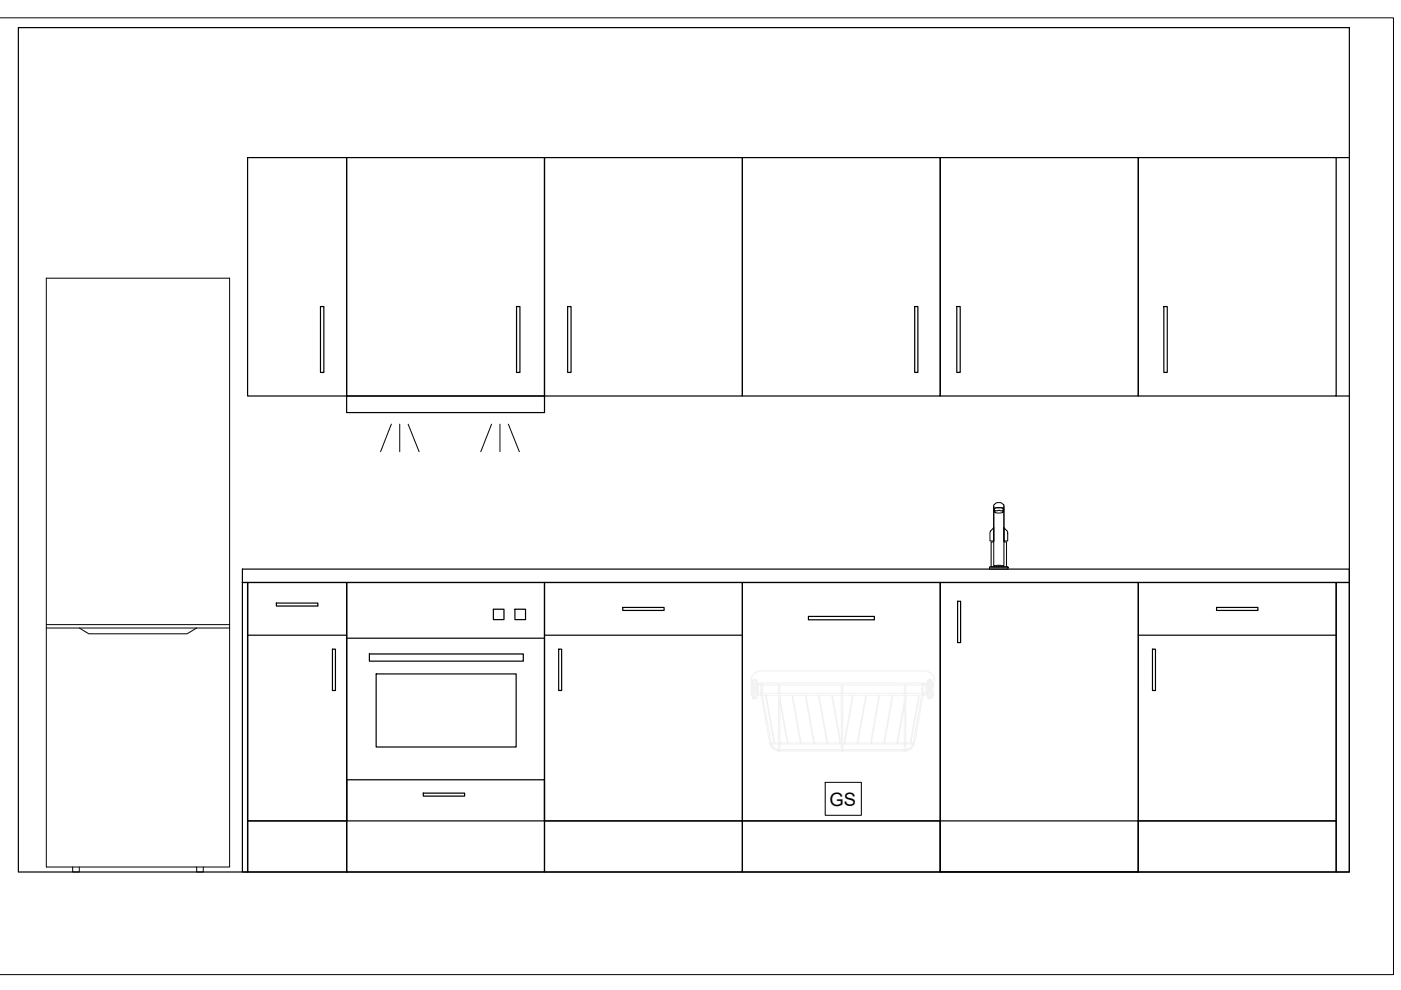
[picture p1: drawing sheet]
<svg xmlns="http://www.w3.org/2000/svg" width="297mm" height="210mm" viewBox="0 0 297 210" stroke-linecap="round" stroke-linejoin="round" font-family="sans-serif">
<defs><g id="words">
<text font-size="3.9" x="175.9" y="170.9">GS</text>
</g></defs>
<!-- layer: BASE -->
<path d="M210.1 112.5l.6-.6v2.8h-.8v-1.8zM210.7 107.3v12.6l.3 .1 .4-.1h.8l.4 .1 .3-.1v-12.6M210.7 108l.1 .2a.67 .67 0 0 0 1 .6 .62 .62 0 0 0 .9-.6l.2-.2v6.9h.5v5.3h-3.3v-5.3h.6zM210.7 107a1.32 1.32 0 0 1 2.2 .2v.6a2.86 2.86 0 0 0-2.2 0zM210.9 107.8l1.3-.1a.38 .38 0 0 1 .4 .1 .38 .38 0 0 1 0 .4v.2l-.6-.2-1.1 .2zM212.7 107.9v.3M212.9 111.9l.8 1v1.8h-.8zM209.8 120.2h3.9v.5h-3.9zM209.9 120.2h3.8" fill="none" stroke="#000" stroke-width=".21"/>
<g fill="none" stroke="#000" stroke-width=".25">
<path d="M3.9 5.9h282.2v179h-282.2zM51.4 120.7h234.7v2.8h-234.7zM51.4 123.5h1.1v61.4h-1.1zM73.5 123.5h41.9v61.4h-41.9zM73.5 135.3h41.9M78.3 138.7h32.7v1.5h-32.7zM104.6 129.2h2.2v2.2h-2.2zM109.2 129.2h2.2v2.2h-2.2zM199.3 123.5h42v61.4h-42zM203 127.5h.7v8.7h-.7zM79.8 142.9h29.6v15.5h-29.6zM73.5 165.3h41.9v8.7h-41.9z"/>
<path d="M89.7 168.2h8.8v.6h-8.8zM199.3 174h42v10.9h-42z"/>
</g>
<!-- layer: 300 BOTTOM -->
<path d="M52.5 123.5h21v50.5h-21zM52.5 134.7h21M52.5 123.5v61.4M58.6 127.9h8.8v.6h-8.8zM70.5 137.6h.6v8.8h-.6zM73.5 123.5v61.4M52.5 174h21v10.9h-21z" fill="none" stroke="#000" stroke-width=".25"/>
<!-- layer: DISHWASHER -->
<g fill="none" stroke="#f0f0f0" stroke-width=".21">
<path d="M159.3 144.9h.1M159.3 147.3h.1M159.3 144.9l.2 .2M159.4 145h.1M159.5 145h.1M159.5 147.1h.1M159.5 144.9h.1M159.5 145.2h.1M159.5 147.3h.1M159.5 144.5h.1M159.5 145.6h.1M159.5 146.7h.1"/>
<path d="M159.5 147.8h.1M159.5 145.6l.2 .3M159.5 147.1l-.2 .2M159.5 147.8l.4 .3M159.5 147.8v-1.5h.4v1.8M159.6 147.1h.1M159.6 144.9h.1M159.6 145.2h.1M159.6 147.3h.1M159.6 144.5h.1M159.6 145.6h.1M159.6 146.7h.1"/>
<path d="M159.6 147.8h.1M159.7 146.4h.1M159.7 148.1h.1M159.7 144.2h.1M159.7 144.2l-.2 .2M159.7 145.9h.1M159.7 144.2l.5-.1 .2 .3v1.5h-.9v-1.5M159.9 148.1h.2M159.9 144.1v1.8M160.1 146.3h.1M160.1 144.1v1.8M160.1 146.3v1.8"/>
<path d="M160.1 146.3h.3v1.5l-.3 .3M160.2 144.2h.1M160.3 144.2h.1M160.3 145.9h.1M160.4 144.9h36.2M160.4 145.2h.9M160.4 145.6h.1M160.4 144.5h.1M160.4 147.1h.9M160.4 147.3l1 .1M160.4 146.5l-.2-.2h-.5l-.2 .3M160.4 146.5v.1"/>
<path d="M160.4 144.3h.1M160.4 145.7v.1M160.4 146.5h.1M160.4 147.9h.1M160.4 147.8h.1M160.4 146.7h.1M160.4 145.2h.1M160.4 144.9h.1M160.4 147.1h.1M160.4 147.3h.1M160.4 146.9l.3 .1M160.4 145.3h.4v1.6"/>
<path d="M160.4 145.7l-.2 .2M160.5 147h.1M160.8 146.9l-.1 .1M161.3 144.9h.1M161.3 147h.1M161.3 145.2h.1M161.3 147.1v.2M161.3 145.2v1.9M161.3 147.3v.1M161.4 147.4h.1M161.4 144.8v.4M161.4 147.4h34.3"/>
<path d="M161.4 145.2h.1M161.4 147.4l1.8 10.3a2.17 2.17 0 0 0 2 1.5h26.7M161.4 145.2l.1 .1M161.5 147h.1M161.5 145.3h.1M161.5 145.3h3.6M161.6 147h.1M161.6 145.3h.1M161.6 145.3v1.7M161.7 147.4l1.8 10.1M162.3 147.4l1.8 10.1h-.6M162.4 147.4l1.9 10.1"/>
<path d="M163.5 157.5v.2M163.5 157.7a1.66 1.66 0 0 0 1.6 1.2M163.5 157.7h1.6M164.3 157.5h.1M164.3 157.5h.8M165.1 158.9h.1M165.1 157.5h.1M165.1 157.7h.1M165.1 147.4v11.8l.3-.1v-11.7M165.1 145.3v1.7M165.1 147h-3.8M165.2 159.2h.1"/>
<path d="M165.3 147h13.2M165.3 145.3h13.2M165.4 158.9h.1M165.4 157.5h.1M165.4 157.7h.1M165.4 145.3v1.7M165.4 157.5h1.5M165.4 158.9h13M165.4 157.7h13M165.4 148l1.6 9.5M165.4 148.8l1.5 8.7M166.9 157.5h.1"/>
<path d="M167 157.5h.1M167 157.5h2.7M167.9 147.4l1.8 10.1M168.1 147.4l1.7 10.1h2.7M169.7 157.5h.1M170.7 147.4l1.8 10.1M170.9 147.4l1.8 10.1M172.5 157.5h.1M172.7 157.5h.1M172.7 157.5h2.6M173.5 147.4l1.8 10.1M173.7 147.4l1.8 10.1"/>
<path d="M175.3 157.5h.1M175.5 157.5h.1M175.5 157.5h2.6M176.3 147.4l1.8 10.1M176.5 147.4l1.8 10.1M178.1 157.5h.1M178.3 157.5h.1M178.4 147.4v11.8h.2M178.4 145.3v1.7M178.4 159.1h.1M178.4 159h.1M178.6 159.2h.1"/>
<path d="M178.6 147h13.2M178.6 145.3h13.2M178.7 159h.1M178.7 158.9h.1M178.7 157.7h.1M178.7 157.5h.1M178.7 145.3v1.7M178.7 147.4l-.1 11.8M178.7 157.5h.2M178.7 158.9h13.1M178.7 157.7h13.1M178.9 157.5h.1"/>
<path d="M179.1 157.5h2.6M180.8 147.4l-1.9 10.1M180.9 147.4l-1.8 10.1M181.7 157.5h.1M181.9 157.5h.1M181.9 157.5h2.7M183.6 147.4l-1.9 10.1M183.7 147.4l-1.8 10.1M184.6 157.5h.1M184.7 157.5h.1M184.7 157.5h2.7M186.4 147.4l-1.8 10.1"/>
<path d="M186.5 147.4l-1.8 10.1M187.4 157.5h.1M187.5 157.5h.1M189.2 147.4l-1.8 10.1M189.3 147.4l-1.8 10.1h2.7M190.2 157.5h.1M190.3 157.5h.1M190.3 157.5h1.5M191.7 159.1l.2 .1M191.7 145.3v1.7M191.7 147.4v11.7M191.8 159l-.1 .1"/>
<path d="M191.8 148.7l-1.6 8.8M191.8 149.5l-1.5 8M191.9 159.2h.1M192 147h3.7M192 158.9h.1M192 157.5h.1M192 157.7h.1M192 145.3v1.7M192 147.4l-.1 11.8M192 157.5h1M192 157.7h1.5M192.1 147.4l-.1 .6"/>
<path d="M193 157.5h.1M193.1 157.5h.1M193.1 157.5h.5M193.5 157.7a1.66 1.66 0 0 1-1.5 1.2M193.6 157.5l-.1 .2M194.8 147.4l-1.8 10.1M194.9 147.4l-1.8 10.1M195.4 147.4l-1.8 10.1M195.5 145.3v1.7M195.6 147h.1M195.6 145.3h.1M195.7 145.2h.1"/>
<path d="M195.7 147.4h.1M195.7 144.8l.1 .2-.2 .3h-3.6M195.7 147.4l-1.8 10.3a2.12 2.12 0 0 1-2 1.5M195.7 147h.1M195.7 144.9h.1M195.7 145.2h.9M195.7 147.1h.9M195.7 147.1h.1M195.7 145.2v1.9M195.7 147.3v.1M195.8 147.2l-.1 .1M195.8 145.1h.1"/>
<path d="M195.8 147.1v.1M196.3 145.3h.1M196.3 146.9v.1M196.6 147h.1M196.6 144.9h.1M196.6 145.2h.1M196.6 144.5h.1M196.6 145.6h.1M196.6 147.1h.1M196.6 147.3h.1M196.6 146.7h.1M196.6 147.8h.1"/>
<path d="M196.6 147.8v-1.5h.4v1.8M196.6 145.6l.1 .2M196.6 147.3l-.9 .1M196.6 146.9l-.3 .1M196.6 145.3h-.2l-.1 .1v1.5M196.6 147.8l.1 .1M196.7 144.9h.1M196.7 145.2h.1M196.7 144.5h.1M196.7 145.6h.1M196.7 147.1h.1M196.7 147.3h.1"/>
<path d="M196.7 146.7h.1M196.7 147.8h.1M196.7 146.6l.2-.3h.5l.2 .3M196.7 147.8l.3 .3M196.7 145.7l.2 .2M196.7 144.2l-.1 .2M196.7 146.5l-.1 .1M196.8 144.2h.1M196.8 145.9h.1M197 148.1h.2M197 144.1v1.8M197.2 146.3h.4l-.1 1.6-.3 .2z"/>
<path d="M197.2 144.1v1.8M197.4 148.1h.1M197.5 144.2l-.6-.1-.2 .2M197.5 144.2l.1 1.7h-1v-1.5M197.5 144.2h.1M197.5 148h.1M197.5 144.3l.1 .1M197.5 145.8l-.1 .1M197.6 144.9h.1M197.6 145.2h.1M197.6 145.6h.1M197.6 144.5h.1"/>
<path d="M197.6 147.3h.1M197.6 147.1h.1M197.6 147.8h.1M197.6 146.7h.1M197.6 145.1l.3-.2v2.4l-.3-.2M197.6 145.7h-.1M197.6 147.8l-.1 .1M197.6 145h.1M197.7 147.3h.1M198.2 144.4a2.18 2.18 0 0 0-2.1-2.1h-34.8a2.12 2.12 0 0 0-2 2.1v2.9"/>
</g>
<path d="M175 165.9h7.6v7h-7.6z" fill="none" stroke="#000" stroke-width=".21"/>
<path d="M157.4 123.5h41.9v50.5h-41.9zM171.4 130.7h14v.7h-14zM157.4 174h41.9v10.9h-41.9z" fill="none" stroke="#000" stroke-width=".25"/>
<!-- layer: 600 BOTTOM -->
<path d="M115.4 123.5h42v50.5h-42zM115.4 134.7h42M118.4 137.6h.7v8.8h-.7zM132 128.8h8.8v.6h-8.8zM115.4 174h42v10.9h-42z" fill="none" stroke="#000" stroke-width=".25"/>
<!-- layer: 600 BOTTOM_2 -->
<path d="M241.3 123.5h42v50.5h-42zM241.3 134.7h42M244.3 137.6h.7v8.8h-.7zM257.9 128.8h8.8v.6h-8.8zM283.3 123.5h2.8v61.4h-2.8zM241.3 174h42v10.9h-42z" fill="none" stroke="#000" stroke-width=".25"/>
<!-- layer: 300 TOP -->
<path d="M52.5 33.4h21v50.6h-21zM67.9 65h.8v14h-.8z" fill="none" stroke="#000" stroke-width=".25"/>
<!-- layer: ASPIRATOR -->
<path d="M83 89.9l-2.3 5.9M84.8 89.9v5.9M86.5 89.9l2.4 5.9M104.2 89.9l-2.3 5.9M106 89.9v5.9M107.8 89.9l2.3 5.9" fill="none" stroke="#000" stroke-width=".21"/>
<path d="M73.5 33.4h41.9v50.6h-41.9zM109.5 65h.7v14h-.7zM73.5 84h41.9v3.5h-41.9z" fill="none" stroke="#000" stroke-width=".25"/>
<!-- layer: TOP - 600_1 -->
<path d="M115.4 33.4h42v50.6h-42zM120.4 65h.7v14h-.7z" fill="none" stroke="#000" stroke-width=".25"/>
<!-- layer: TOP - 600_2 -->
<path d="M157.4 33.4h41.9v50.6h-41.9zM193.9 65h.7v14h-.7z" fill="none" stroke="#000" stroke-width=".25"/>
<!-- layer: TOP - 600_3 -->
<path d="M199.3 33.4h42v50.6h-42zM202.9 65h.7v14h-.7z" fill="none" stroke="#000" stroke-width=".25"/>
<!-- layer: TOP  - 600_4 -->
<path d="M241.3 33.4h42v50.6h-42zM283.3 33.4h2.8M246.8 65h.7v14h-.7zM283.3 84h2.8" fill="none" stroke="#000" stroke-width=".25"/>
<!-- layer: REFRIGERATOR -->
<path d="M9.8 59h38.9v124.8h-38.9zM9.8 132.4h38.9M9.8 133.2h38.9M16.8 133.2l2 1.2h20.9l2-1.2M15.4 183.8v1.1h1.4v-1.1M41.7 183.8v1.1h1.4v-1.1" fill="none" stroke="#000" stroke-width=".21"/>
<!-- layer: 0 -->
<path d="M0 3.8h295.4v202.8h-295.4" fill="none" stroke="#000" stroke-width=".21"/>
<use href="#words"/>
</svg>
